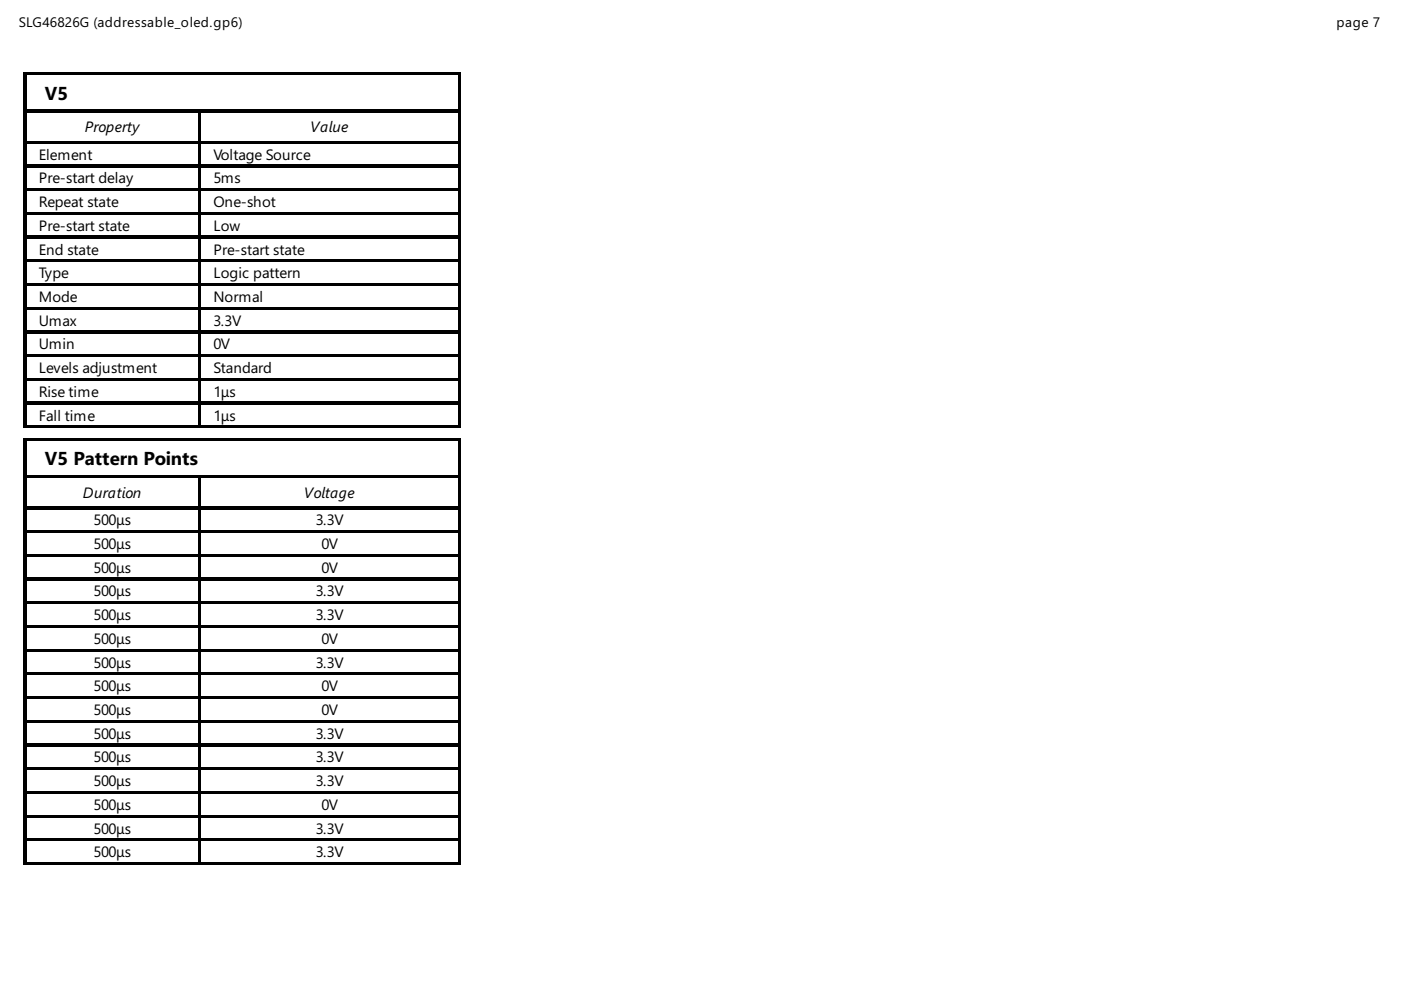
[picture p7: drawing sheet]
<svg xmlns="http://www.w3.org/2000/svg" width="297mm" height="210mm" viewBox="0 0 297 210" stroke-linecap="round" stroke-linejoin="round" font-family="sans-serif">
<defs><g id="words">
<g font-size="4">
<text x="9.5" y="21.2">V5</text>
<text x="9.5" y="98.7">V5 Pattern Points</text>
</g>
<g font-size="3.2">
<text x="18" y="28">Property</text>
<text x="65.7" y="28">Value</text>
<text x="8.2" y="33.9">Element</text>
<text x="45.2" y="33.9">Voltage Source</text>
<text x="8.2" y="38.9">Pre-start delay</text>
<text x="45.2" y="38.9">5ms</text>
<text x="8.2" y="43.9">Repeat state</text>
<text x="45.2" y="43.9">One-shot</text>
<text x="8.2" y="48.9">Pre-start state</text>
<text x="8.2" y="54">End state</text>
<text x="45.2" y="48.9">Low</text>
<text x="45.2" y="54">Pre-start state</text>
<text x="8.2" y="59">Type</text>
<text x="45.2" y="59">Logic pattern</text>
<text x="8.2" y="64">Mode</text>
<text x="45.2" y="64">Normal</text>
<text x="8.2" y="69.1">Umax</text>
<text x="45.2" y="69.1">3.3V</text>
<text x="8.2" y="74.1">Umin</text>
<text x="45.2" y="74.1">0V</text>
<text x="8.2" y="79.1">Levels adjustment</text>
<text x="45.2" y="79.1">Standard</text>
<text x="8.2" y="84.1">Rise time</text>
<text x="8.2" y="89.2">Fall time</text>
<text x="45.2" y="84.1">1μs</text>
<text x="45.2" y="89.2">1μs</text>
<text x="17.6" y="105.6">Duration</text>
<text x="64.4" y="105.6">Voltage</text>
<text x="19.8" y="111.4">500μs</text>
<text x="66.9" y="111.4">3.3V</text>
<text x="19.8" y="116.4">500μs</text>
<text x="68.1" y="116.4">0V</text>
<text x="19.8" y="121.4">500μs</text>
<text x="68.1" y="121.4">0V</text>
<text x="19.8" y="126.5">500μs</text>
<text x="19.8" y="131.5">500μs</text>
<text x="66.9" y="126.5">3.3V</text>
<text x="66.9" y="131.5">3.3V</text>
<text x="19.8" y="136.5">500μs</text>
<text x="68.1" y="136.5">0V</text>
<text x="19.8" y="141.6">500μs</text>
<text x="66.9" y="141.6">3.3V</text>
<text x="19.8" y="146.6">500μs</text>
<text x="68.1" y="146.6">0V</text>
<text x="19.8" y="151.6">500μs</text>
<text x="68.1" y="151.6">0V</text>
<text x="19.8" y="156.6">500μs</text>
<text x="19.8" y="161.7">500μs</text>
<text x="66.9" y="156.6">3.3V</text>
<text x="66.9" y="161.7">3.3V</text>
<text x="19.8" y="166.7">500μs</text>
<text x="66.9" y="166.7">3.3V</text>
<text x="19.8" y="171.7">500μs</text>
<text x="68.1" y="171.7">0V</text>
<text x="19.8" y="176.7">500μs</text>
<text x="66.9" y="176.7">3.3V</text>
<text x="19.8" y="181.8">500μs</text>
<text x="66.9" y="181.8">3.3V</text>
</g>
<g font-size="2.9">
<text x="4" y="5.8">SLG46826G (addressable_oled.gp6)</text>
<text x="283.4" y="5.8">page 7</text>
</g>
</g></defs>
<g fill="none" stroke="#000" stroke-width=".26">
<path d="M5.2 15.3v75.5M5.3 15.5h92.3M5.4 15.6v74.9M5.6 15.7h91.8M97.2 15.9v7.4M97.5 15.6v74.9M5.6 23.4h91.8M5.6 23.7h36.7M5.6 30h36.7M5.6 30.3h36.7M5.6 35.1h36.7M5.6 35.3h36.7"/>
<path d="M42.2 23.8v6.1M42.2 30.4v4.5M42.2 35.5v4.5M42.5 23.5v67M42.6 23.7h54.8M42.6 30h54.8M42.6 30.3h54.8M42.6 35.1h54.8M42.6 35.3h54.8M97.2 23.8v6.1M97.2 30.4v4.5M97.2 35.5v4.5"/>
<path d="M5.6 40.1h36.7M5.6 40.3h36.7M5.6 45.1h36.7M5.6 45.4h36.7M5.6 50.1h36.7M5.6 50.4h36.7M5.6 55.2h36.7M5.6 55.4h36.7M42.2 40.5v4.5M42.2 45.5v4.5M42.2 50.5v4.5M42.2 55.6v4.5"/>
<path d="M42.6 40.1h54.8M42.6 40.3h54.8M42.6 45.1h54.8M42.6 45.4h54.8M42.6 50.1h54.8M42.6 50.4h54.8M42.6 55.2h54.8M42.6 55.4h54.8M97.2 40.5v4.5M97.2 45.5v4.5M97.2 50.5v4.5M97.2 55.6v4.5"/>
<path d="M5.6 60.2h36.7M5.6 60.5h36.7M5.6 65.2h36.7M5.6 65.5h36.7M5.6 70.2h36.7M5.6 70.5h36.7M5.6 75.3h36.7M5.6 75.5h36.7M42.2 60.6v4.5M42.2 65.6v4.5M42.2 70.6v4.5M42.2 75.7v4.5"/>
<path d="M42.6 60.2h54.8M42.6 60.5h54.8M42.6 65.2h54.8M42.6 65.5h54.8M42.6 70.2h54.8M42.6 70.5h54.8M42.6 75.3h54.8M42.6 75.5h54.8M97.2 60.6v4.5M97.2 65.6v4.5M97.2 70.6v4.5M97.2 75.7v4.5"/>
<path d="M5.2 92.9v90.5M5.3 90.6h92.3M5.3 93h92.3M5.4 93.1v90M5.6 80.3h36.7M5.6 80.6h36.7M5.6 85.3h36.7M5.6 85.6h36.7M5.6 90.4h36.7M5.6 93.3h91.8M42.2 80.7v4.5M42.2 85.7v4.5"/>
<path d="M42.6 80.3h54.8M42.6 80.6h54.8M42.6 85.3h54.8M42.6 85.6h54.8M42.6 90.4h54.8M97.2 80.7v4.5M97.2 85.7v4.5M97.2 93.4v7.4M97.5 93.1v90M5.6 100.9h91.8M5.6 101.2h36.7M5.6 107.6h36.7"/>
<path d="M5.6 107.8h36.7M5.6 112.6h36.7M5.6 112.8h36.7M5.6 117.6h36.7M5.6 117.9h36.7M42.2 101.3v6.1M42.2 107.9v4.5M42.2 113v4.5M42.2 118v4.5M42.5 101.1v82M42.6 101.2h54.8M42.6 107.6h54.8"/>
<path d="M42.6 107.8h54.8M42.6 112.6h54.8M42.6 112.8h54.8M42.6 117.6h54.8M42.6 117.9h54.8M97.2 101.3v6.1M97.2 107.9v4.5M97.2 113v4.5M97.2 118v4.5M5.6 122.6h36.7M5.6 122.9h36.7M5.6 127.7h36.7"/>
<path d="M5.6 127.9h36.7M5.6 132.7h36.7M5.6 133h36.7M5.6 137.7h36.7M5.6 138h36.7M42.2 123v4.5M42.2 128.1v4.5M42.2 133.1v4.5M42.2 138.1v4.5M42.6 122.6h54.8M42.6 122.9h54.8M42.6 127.7h54.8"/>
<path d="M42.6 127.9h54.8M42.6 132.7h54.8M42.6 133h54.8M42.6 137.7h54.8M42.6 138h54.8M97.2 123v4.5M97.2 128.1v4.5M97.2 133.1v4.5M97.2 138.1v4.5M5.6 142.7h36.7M5.6 143h36.7M5.6 147.8h36.7"/>
<path d="M5.6 148h36.7M5.6 152.8h36.7M5.6 153.1h36.7M5.6 157.8h36.7M5.6 158.1h36.7M42.2 143.1v4.5M42.2 148.2v4.5M42.2 153.2v4.5M42.2 158.2v4.5M42.6 142.7h54.8M42.6 143h54.8M42.6 147.8h54.8"/>
<path d="M42.6 148h54.8M42.6 152.8h54.8M42.6 153.1h54.8M42.6 157.8h54.8M42.6 158.1h54.8M97.2 143.1v4.5M97.2 148.2v4.5M97.2 153.2v4.5M97.2 158.2v4.5M5.6 162.9h36.7M5.6 163.1h36.7M5.6 167.9h36.7"/>
<path d="M5.6 168.1h36.7M5.6 172.9h36.7M5.6 173.2h36.7M5.6 177.9h36.7M5.6 178.2h36.7M42.2 163.2v4.5M42.2 168.3v4.5M42.2 173.3v4.5M42.2 178.3v4.5M42.6 162.9h54.8M42.6 163.1h54.8M42.6 167.9h54.8"/>
<path d="M42.6 168.1h54.8M42.6 172.9h54.8M42.6 173.2h54.8M42.6 177.9h54.8M42.6 178.2h54.8M97.2 163.2v4.5M97.2 168.3v4.5M97.2 173.3v4.5M97.2 178.3v4.5M5.3 183.2h92.3M5.6 183h36.7M42.6 183h54.8"/>
</g>
<use href="#words"/>
</svg>
